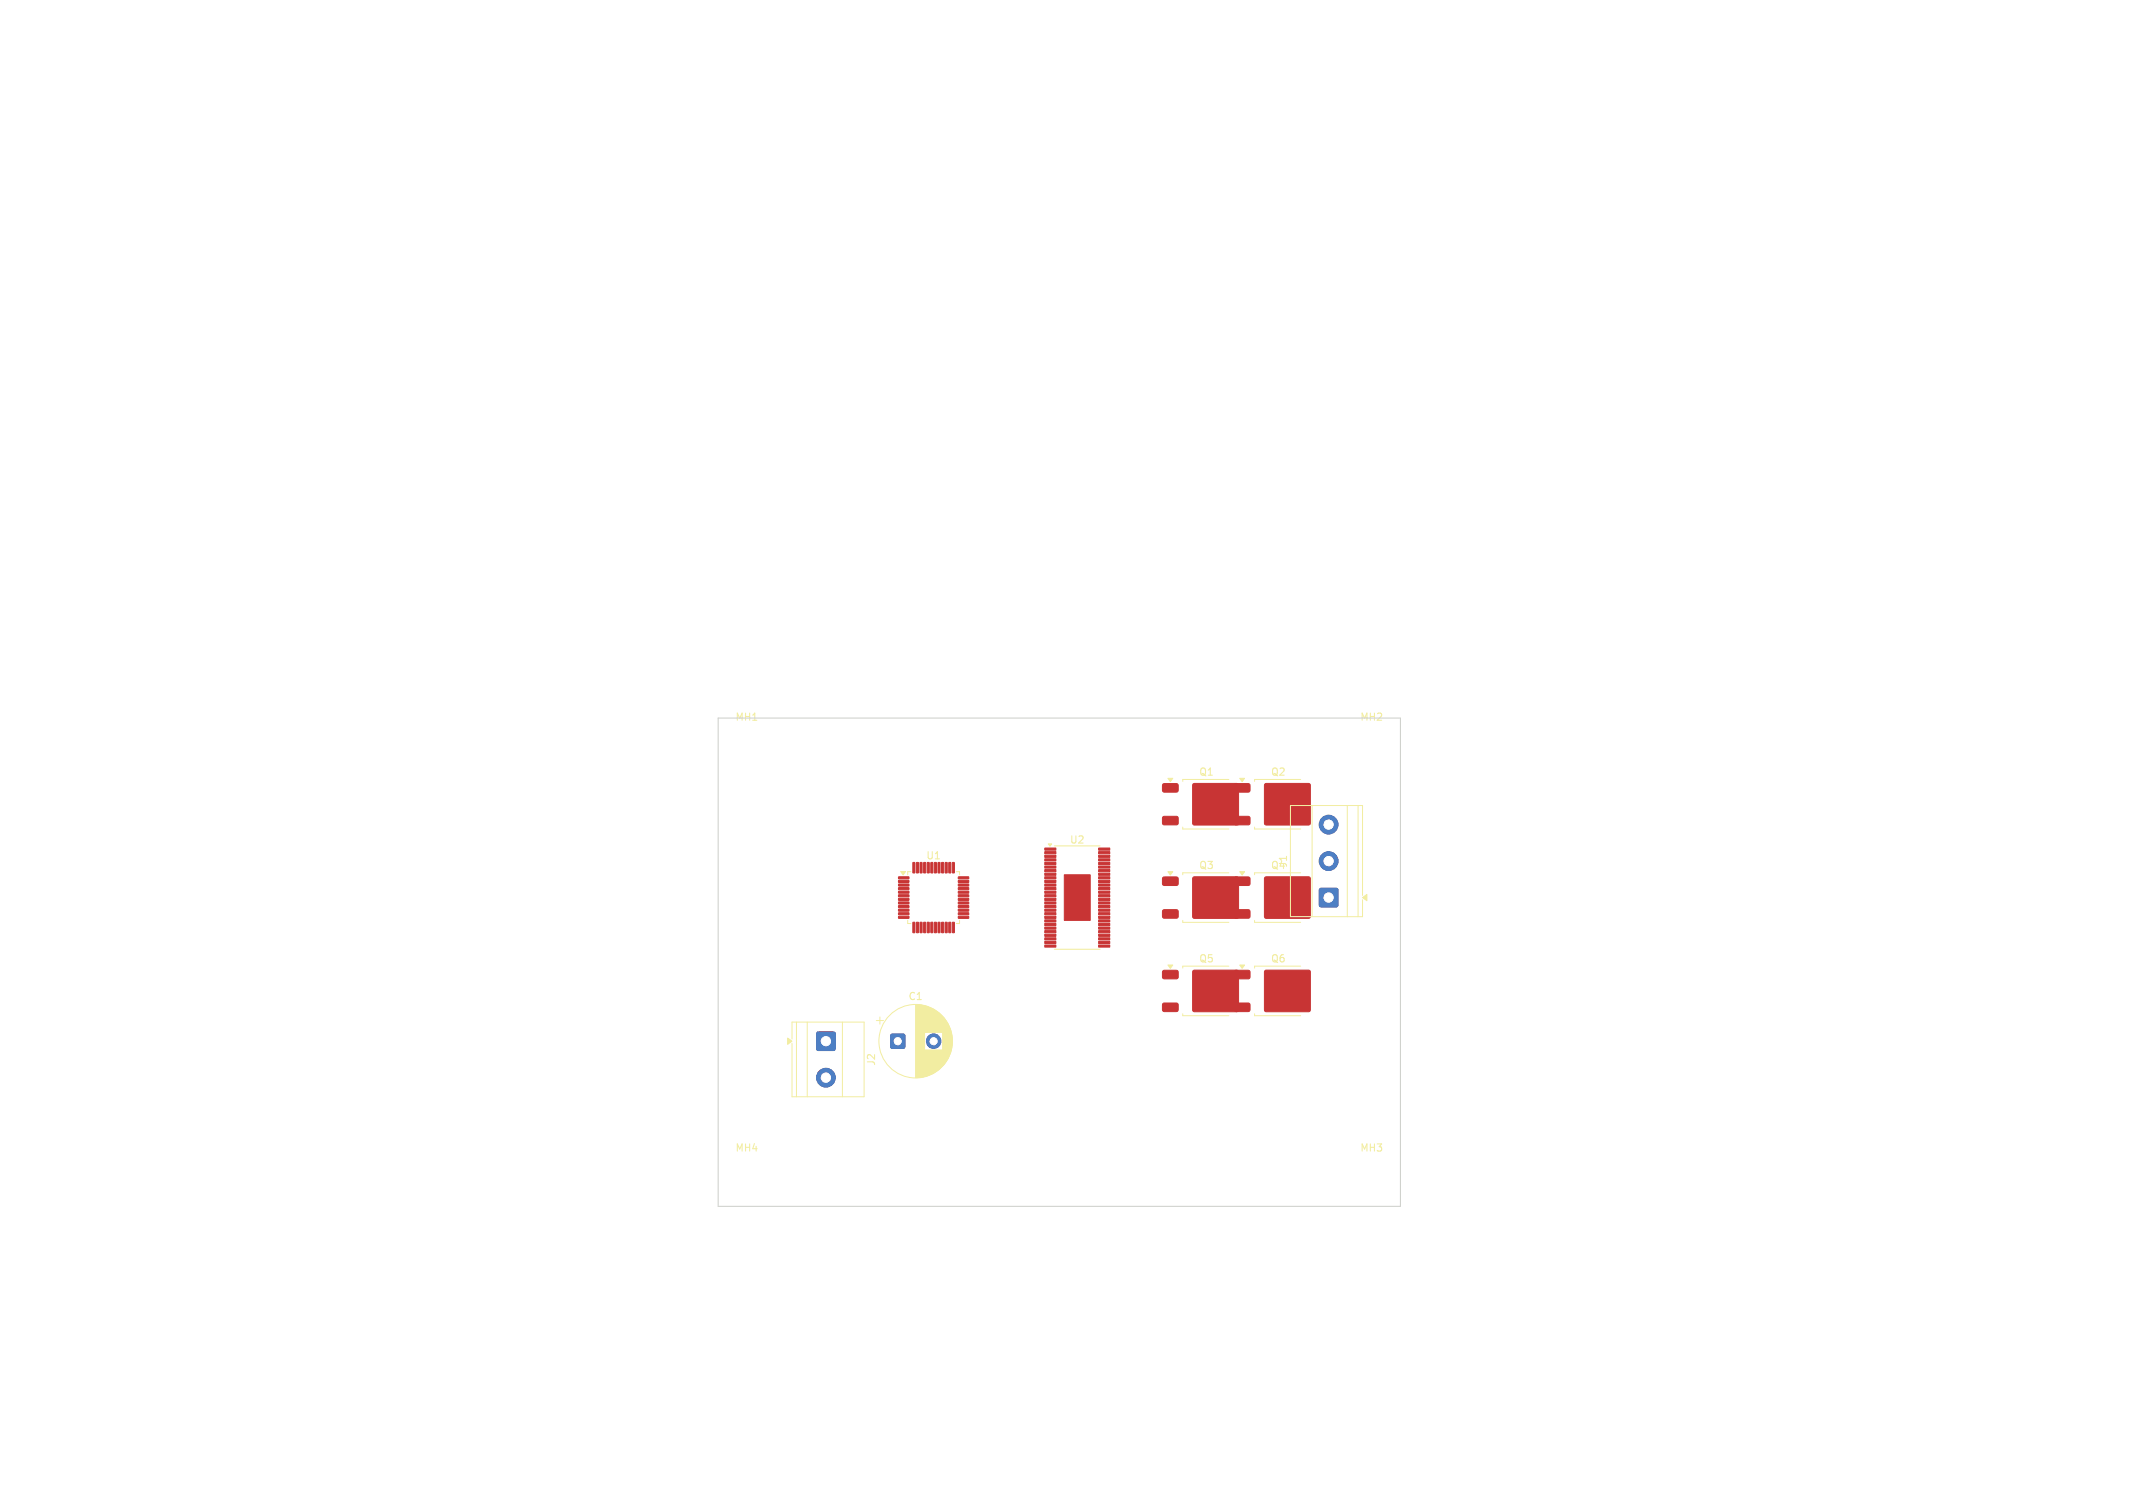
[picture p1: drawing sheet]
<svg xmlns="http://www.w3.org/2000/svg" width="297mm" height="210mm" viewBox="0 0 297 210" stroke-linecap="round" stroke-linejoin="round" font-family="sans-serif">
<defs><g id="words">
<g font-size="1.4" fill="#f2eda1">
<text x="102.3" y="100.6">MH1</text>
<text x="189.3" y="100.6">MH2</text>
<text x="166.9" y="108.2">Q1</text>
<text x="176.9" y="108.2">Q2</text>
<text x="128.9" y="119.9">U1</text>
<text x="148.9" y="117.7">U2</text>
<text x="166.9" y="121.2">Q3</text>
<text x="176.9" y="121.2">Q4</text>
<text x="179.4" y="120.9" transform="rotate(-90 179.4 120.9)">J1</text>
<text x="166.9" y="134.2">Q5</text>
<text x="176.9" y="134.2">Q6</text>
<text x="126.4" y="139.5">C1</text>
<text x="122" y="148.5" transform="rotate(-90 122 148.5)">J2</text>
<text x="102.3" y="160.6">MH4</text>
<text x="189.3" y="160.6">MH3</text>
</g>
</g></defs>
<g fill="#c83434" stroke="#c83434" stroke-width=".14">
<path d="M113.8 143.8l.1-.1 2.3 .1 .1 .2-.1 2.2-.2 .1-2.2-.1-.1-.1z"/>
<path d="M124.1 144.1l.2-.1 1.6 .1 .1 .2-.1 1.6-.1 .1-1.7-.1-.1-.1z"/>
<path d="M161.9 109.2l2-.1 .2 .3-.1 .8-.2 .1h-1.8l-.1-.2z"/>
<path d="M166.1 109.2l.2-.1h5.9l.2 .1 .1 .2v5.3l-.1 .1-.2 .1h-5.9l-.2-.1v-.1v-5.3z"/>
<path d="M161.9 113.8l2-.1 .2 .2-.1 .8-.2 .2h-1.8l-.1-.3z"/>
<path d="M161.9 122.2l2-.1 .2 .3-.1 .8-.2 .1h-1.8l-.1-.2z"/>
<path d="M166.1 122.2l.2-.1h5.9l.2 .1 .1 .2v5.3l-.1 .1-.2 .1h-5.9l-.2-.1v-.1v-5.3z"/>
<path d="M161.9 126.8l2-.1 .2 .2-.1 .8-.2 .2h-1.8l-.1-.3z"/>
<path d="M171.9 135.2l2-.1 .2 .3-.1 .8-.2 .1h-1.8l-.1-.2z"/>
<path d="M176.1 135.2l.2-.1h5.9l.2 .1 .1 .2v5.3l-.1 .1-.2 .1h-5.9l-.2-.1v-.1v-5.3z"/>
<path d="M171.9 139.8l2-.1 .2 .2-.1 .8-.2 .2h-1.8l-.1-.3z"/>
<path d="M171.9 109.2l2-.1 .2 .3-.1 .8-.2 .1h-1.8l-.1-.2z"/>
<path d="M176.1 109.2l.2-.1h5.9l.2 .1 .1 .2v5.3l-.1 .1-.2 .1h-5.9l-.2-.1v-.1v-5.3z"/>
<path d="M171.9 113.8l2-.1 .2 .2-.1 .8-.2 .2h-1.8l-.1-.3z"/>
<path d="M161.9 135.2l2-.1 .2 .3-.1 .8-.2 .1h-1.8l-.1-.2z"/>
<path d="M166.1 135.2l.2-.1h5.9l.2 .1 .1 .2v5.3l-.1 .1-.2 .1h-5.9l-.2-.1v-.1v-5.3z"/>
<path d="M161.9 139.8l2-.1 .2 .2-.1 .8-.2 .2h-1.8l-.1-.3z"/>
<path d="M171.9 122.2l2-.1 .2 .3-.1 .8-.2 .1h-1.8l-.1-.2z"/>
<path d="M176.1 122.2l.2-.1h5.9l.2 .1 .1 .2v5.3l-.1 .1-.2 .1h-5.9l-.2-.1v-.1v-5.3z"/>
<path d="M171.9 126.8l2-.1 .2 .2-.1 .8-.2 .2h-1.8l-.1-.3z"/>
<path d="M125.1 122.1h1.4l.1 .2-.1 .1h-1.3z"/>
<path d="M125.1 122.6h1.4l.1 .2-.1 .1h-1.3z"/>
<path d="M125.1 123.1h1.4l.1 .2-.1 .1h-1.3z"/>
<path d="M125.1 123.6h1.4l.1 .2-.1 .1h-1.3z"/>
<path d="M125.1 124.1h1.4l.1 .2-.1 .1h-1.3z"/>
<path d="M125.1 124.6h1.4l.1 .2-.1 .1h-1.3z"/>
<path d="M125.1 125.1h1.4l.1 .2-.1 .1h-1.3z"/>
<path d="M125.1 125.6h1.4l.1 .2-.1 .1h-1.3z"/>
<path d="M125.1 126.1h1.4l.1 .2-.1 .1h-1.3z"/>
<path d="M125.1 126.6h1.4l.1 .2-.1 .1h-1.3z"/>
<path d="M125.1 127.1h1.4l.1 .2-.1 .1h-1.3z"/>
<path d="M125.1 127.6h1.4l.1 .2-.1 .1h-1.3z"/>
<path d="M127.1 128.4l.3 .1v1.3l-.1 .1-.2-.1z"/>
<path d="M127.6 128.4l.3 .1v1.3l-.1 .1-.2-.1z"/>
<path d="M128.1 128.4l.3 .1v1.3l-.1 .1-.2-.1z"/>
<path d="M128.6 128.4l.3 .1v1.3l-.1 .1-.2-.1z"/>
<path d="M129.1 128.4l.3 .1v1.3l-.1 .1-.2-.1z"/>
<path d="M129.6 128.4l.3 .1v1.3l-.1 .1-.2-.1z"/>
<path d="M130.1 128.4l.3 .1v1.3l-.1 .1-.2-.1z"/>
<path d="M130.6 128.4l.3 .1v1.3l-.1 .1-.2-.1z"/>
<path d="M131.1 128.4l.3 .1v1.3l-.1 .1-.2-.1z"/>
<path d="M131.6 128.4l.3 .1v1.3l-.1 .1-.2-.1z"/>
<path d="M132.1 128.4l.3 .1v1.3l-.1 .1-.2-.1z"/>
<path d="M132.6 128.4l.3 .1v1.3l-.1 .1-.2-.1z"/>
<path d="M133.4 127.6h1.4l.1 .2-.1 .1h-1.3z"/>
<path d="M133.4 127.1h1.4l.1 .2-.1 .1h-1.3z"/>
<path d="M133.4 126.6h1.4l.1 .2-.1 .1h-1.3z"/>
<path d="M133.4 126.1h1.4l.1 .2-.1 .1h-1.3z"/>
<path d="M133.4 125.6h1.4l.1 .2-.1 .1h-1.3z"/>
<path d="M133.4 125.1h1.4l.1 .2-.1 .1h-1.3z"/>
<path d="M133.4 124.6h1.4l.1 .2-.1 .1h-1.3z"/>
<path d="M133.4 124.1h1.4l.1 .2-.1 .1h-1.3z"/>
<path d="M133.4 123.6h1.4l.1 .2-.1 .1h-1.3z"/>
<path d="M133.4 123.1h1.4l.1 .2-.1 .1h-1.3z"/>
<path d="M133.4 122.6h1.4l.1 .2-.1 .1h-1.3z"/>
<path d="M133.4 122.1h1.4l.1 .2-.1 .1h-1.3z"/>
<path d="M132.6 120.1l.3 .1v1.3l-.1 .1-.2-.1z"/>
<path d="M132.1 120.1l.3 .1v1.3l-.1 .1-.2-.1z"/>
<path d="M131.6 120.1l.3 .1v1.3l-.1 .1-.2-.1z"/>
<path d="M131.1 120.1l.3 .1v1.3l-.1 .1-.2-.1z"/>
<path d="M130.6 120.1l.3 .1v1.3l-.1 .1-.2-.1z"/>
<path d="M130.1 120.1l.3 .1v1.3l-.1 .1-.2-.1z"/>
<path d="M129.6 120.1l.3 .1v1.3l-.1 .1-.2-.1z"/>
<path d="M129.1 120.1l.3 .1v1.3l-.1 .1-.2-.1z"/>
<path d="M128.6 120.1l.3 .1v1.3l-.1 .1-.2-.1z"/>
<path d="M128.1 120.1l.3 .1v1.3l-.1 .1-.2-.1z"/>
<path d="M127.6 120.1l.3 .1v1.3l-.1 .1-.2-.1z"/>
<path d="M127.1 120.1l.3 .1v1.3l-.1 .1-.2-.1z"/>
<path d="M183.8 123.8l.1-.1 2.3 .1 .1 .2-.1 2.2-.2 .1-2.2-.1-.1-.1z"/>
<path d="M145.5 118.1h1.5v.3h-1.5z"/>
<path d="M145.5 118.6h1.5v.3h-1.5z"/>
<path d="M145.5 119.1h1.5v.3h-1.5z"/>
<path d="M145.5 119.6h1.5v.3h-1.5z"/>
<path d="M145.5 120.1h1.5v.3h-1.5z"/>
<path d="M145.5 120.6h1.5v.3h-1.5z"/>
<path d="M145.5 121.1h1.5v.3h-1.5z"/>
<path d="M145.5 121.6h1.5v.3h-1.5z"/>
<path d="M145.5 122.1h1.5v.3h-1.5z"/>
<path d="M145.5 122.6h1.5v.3h-1.5z"/>
<path d="M145.5 123.1h1.5v.3h-1.5z"/>
<path d="M145.5 123.6h1.5v.3h-1.5z"/>
<path d="M145.5 124.1h1.5v.3h-1.5z"/>
<path d="M145.5 124.6h1.5v.3h-1.5z"/>
<path d="M145.5 125.1h1.5v.3h-1.5z"/>
<path d="M145.5 125.6h1.5v.3h-1.5z"/>
<path d="M145.5 126.1h1.5v.3h-1.5z"/>
<path d="M145.5 126.6h1.5v.3h-1.5z"/>
<path d="M145.5 127.1h1.5v.3h-1.5z"/>
<path d="M145.5 127.6h1.5v.3h-1.5z"/>
<path d="M145.5 128.1h1.5v.3h-1.5z"/>
<path d="M145.5 128.6h1.5v.3h-1.5z"/>
<path d="M145.5 129.1h1.5v.3h-1.5z"/>
<path d="M145.5 129.6h1.5v.3h-1.5z"/>
<path d="M145.5 130.1h1.5v.3h-1.5z"/>
<path d="M145.5 130.6h1.5v.3h-1.5z"/>
<path d="M145.5 131.1h1.5v.3h-1.5z"/>
<path d="M145.5 131.6h1.5v.3h-1.5z"/>
<path d="M153 131.6h1.5v.3h-1.5z"/>
<path d="M153 131.1h1.5v.3h-1.5z"/>
<path d="M153 130.6h1.5v.3h-1.5z"/>
<path d="M153 130.1h1.5v.3h-1.5z"/>
<path d="M153 129.6h1.5v.3h-1.5z"/>
<path d="M153 129.1h1.5v.3h-1.5z"/>
<path d="M153 128.6h1.5v.3h-1.5z"/>
<path d="M153 128.1h1.5v.3h-1.5z"/>
<path d="M153 127.6h1.5v.3h-1.5z"/>
<path d="M153 127.1h1.5v.3h-1.5z"/>
<path d="M153 126.6h1.5v.3h-1.5z"/>
<path d="M153 126.1h1.5v.3h-1.5z"/>
<path d="M153 125.6h1.5v.3h-1.5z"/>
<path d="M153 125.1h1.5v.3h-1.5z"/>
<path d="M153 124.6h1.5v.3h-1.5z"/>
<path d="M153 124.1h1.5v.3h-1.5z"/>
<path d="M153 123.6h1.5v.3h-1.5z"/>
<path d="M153 123.1h1.5v.3h-1.5z"/>
<path d="M153 122.6h1.5v.3h-1.5z"/>
<path d="M153 122.1h1.5v.3h-1.5z"/>
<path d="M153 121.6h1.5v.3h-1.5z"/>
<path d="M153 121.1h1.5v.3h-1.5z"/>
<path d="M153 120.6h1.5v.3h-1.5z"/>
<path d="M153 120.1h1.5v.3h-1.5z"/>
<path d="M153 119.6h1.5v.3h-1.5z"/>
<path d="M153 119.1h1.5v.3h-1.5z"/>
<path d="M153 118.6h1.5v.3h-1.5z"/>
<path d="M153 118.1h1.5v.3h-1.5z"/>
<path d="M148.2 121.8h3.6v6.4h-3.6z"/>
<circle cx="115" cy="150.1" r="1.3"/>
<circle cx="130" cy="145" r="1"/>
<circle cx="185" cy="119.9" r="1.3"/>
<circle cx="185" cy="114.8" r="1.3"/>
</g>
<g fill="#4d7fc4" stroke="#4d7fc4" stroke-width=".14">
<path d="M113.8 143.8l.1-.1 2.3 .1 .1 .2-.1 2.2-.2 .1-2.2-.1-.1-.1z"/>
<path d="M124.1 144.1l.2-.1 1.6 .1 .1 .2-.1 1.6-.1 .1-1.7-.1-.1-.1z"/>
<path d="M183.8 123.8l.1-.1 2.3 .1 .1 .2-.1 2.2-.2 .1-2.2-.1-.1-.1z"/>
<circle cx="115" cy="150.1" r="1.3"/>
<circle cx="130" cy="145" r="1"/>
<circle cx="185" cy="119.9" r="1.3"/>
<circle cx="185" cy="114.8" r="1.3"/>
</g>
<g fill="none" stroke="#f2eda1" stroke-width=".14">
<path d="M164.7 115.2v.3h6.4M171.1 108.6h-6.4v.2M174.7 115.2v.3h6.4M181.1 108.6h-6.4v.2M182.7 112.2v15.5M187.6 112.2v15.5M189.1 112.2v15.5M126.4 128.2v.4h.4M126.8 121.4h-.4v.4M127.5 139.9v10.2M127.6 139.9v10.2M127.7 139.9v10.2"/>
<path d="M127.8 139.9v10.2M127.9 139.9v10.2M128 139.9v10.2M128.1 140v10M128.2 140v10M128.3 140v10M128.4 140v10M133.2 121.4h.4v.4M133.6 128.2v.4h-.4M164.7 128.2v.3h6.4M171.1 121.6h-6.4v.2M171.1 134.6h-6.4v.2"/>
<path d="M174.7 128.2v.3h6.4M181.1 121.6h-6.4v.2M181.1 134.6h-6.4v.2M189.7 124.7v-12.5h-10v15.5h10v-2.4M110.3 144.7v-2.4h10v10.4h-10v-7.4M110.9 142.3v10.4M112.4 142.3v10.4M117.3 142.3v10.4M122 142.1h1M122.5 141.6v1M128.5 140v10M128.6 140v10"/>
<path d="M128.7 140.1v9.8M128.8 140.1v3.7M128.8 146.2v3.7M128.9 140.1v3.7M128.9 146.2v3.7M129 140.1v3.7M129 146.2v3.7M129 140.2v3.6M129 146.2v3.6M129.1 140.2v3.6M129.1 146.2v3.6M129.2 140.2v3.6"/>
<path d="M129.2 146.2v3.6M129.3 140.2v3.6M129.3 146.2v3.6M129.3 140.3v3.5M129.3 146.2v3.5M129.4 140.3v3.5M129.4 146.2v3.5M129.5 140.3v3.5M129.5 146.2v3.5M129.6 140.4v3.4M129.6 146.2v3.4M129.7 140.4v3.4"/>
<path d="M129.7 146.2v3.4M129.8 140.5v3.3M129.8 146.2v3.3M129.9 140.5v3.3M129.9 146.2v3.3M130 140.6v3.2M130 146.2v3.2M130.1 140.6v3.2M130.1 146.2v3.2M130.1 140.7v3.1M130.1 146.2v3.1M130.2 140.7v3.1"/>
<path d="M130.2 146.2v3.1M130.3 140.7v3.1M130.3 146.2v3.1M130.3 140.8v3M130.3 146.2v3M130.4 140.8v3M130.4 146.2v3M130.5 140.9v2.9M130.5 146.2v2.9M130.6 141v2.8M130.6 146.2v2.9M130.6 146.2v2.8"/>
<path d="M130.7 141v2.8M130.7 146.2v2.8M130.7 141.1v2.7M130.7 146.2v2.7M130.8 141.1v2.7M130.8 146.2v2.7M130.9 141.2v2.6M130.9 146.2v2.6M131 141.3v2.5M131 146.2v2.5M131.1 141.4v2.4M131.1 146.2v2.4"/>
<path d="M131.2 141.5v2.3M131.2 146.2v2.3M131.3 141.6v6.8M131.3 141.7v6.6M131.4 141.7v6.6M131.5 141.8v6.4M131.5 141.9v6.2M131.6 141.9v6.2M131.6 142v6M131.7 142.1v5.8M131.7 142.2v5.6M131.8 142.2v5.6"/>
<path d="M131.8 142.3v5.4M131.9 142.4v5.2M131.9 142.5v5M132 142.6v4.8M132.1 142.7v4.6M132.1 142.8v4.4M132.1 142.9v4.2M132.2 143v4M132.2 143.1v3.8M132.3 143.2v3.6M132.3 143.3v3.4M132.3 143.4v3.2"/>
<path d="M132.4 143.5v3M132.4 143.6v2.8M132.5 143.8v2.4M132.5 143.9v2.2M132.5 144.1v1.8M132.6 144.4v1.2M164.7 141.2v.3h6.4M174.7 141.2v.3h6.4"/>
<circle cx="127.5" cy="145" r="5.1"/>
</g>
<g fill="#f2eda1" stroke="#f2eda1" stroke-width=".14">
<path d="M109.7 144.6l.6 .4-.6 .4z"/>
<path d="M162.6 108.4h.7l-.3 .5z"/>
<path d="M162.6 121.4h.7l-.3 .5z"/>
<path d="M172.6 134.4h.7l-.3 .5z"/>
<path d="M172.6 108.4h.7l-.3 .5z"/>
<path d="M162.6 134.4h.7l-.3 .5z"/>
<path d="M172.6 121.4h.7l-.3 .5z"/>
<path d="M125.4 121.4h.7l-.3 .4z"/>
<path d="M189.7 125l.6-.4v.8z"/>
<path d="M146 117.5h.4l-.2 .4z"/>
</g>
<path d="M146.8 117.8h6.4M146.8 132.2h6.4" fill="none" stroke="#f2eda1" stroke-width=".15"/>
<path d="M100 100h95v68h-95z" fill="none" stroke="#d0d2cd" stroke-width=".15"/>
<g fill="#fff" stroke="#fff" stroke-width=".14">
<circle cx="115" cy="145" r=".65"/>
<circle cx="115" cy="150.1" r=".65"/>
<circle cx="125" cy="145" r=".5"/>
<circle cx="130" cy="145" r=".5"/>
<circle cx="104" cy="164" r="1.6"/>
<circle cx="191" cy="164" r="1.6"/>
<circle cx="191" cy="104" r="1.6"/>
<circle cx="185" cy="125" r=".65"/>
<circle cx="185" cy="119.9" r=".65"/>
<circle cx="185" cy="114.8" r=".65"/>
<circle cx="104" cy="104" r="1.6"/>
</g>
<use href="#words"/>
</svg>
